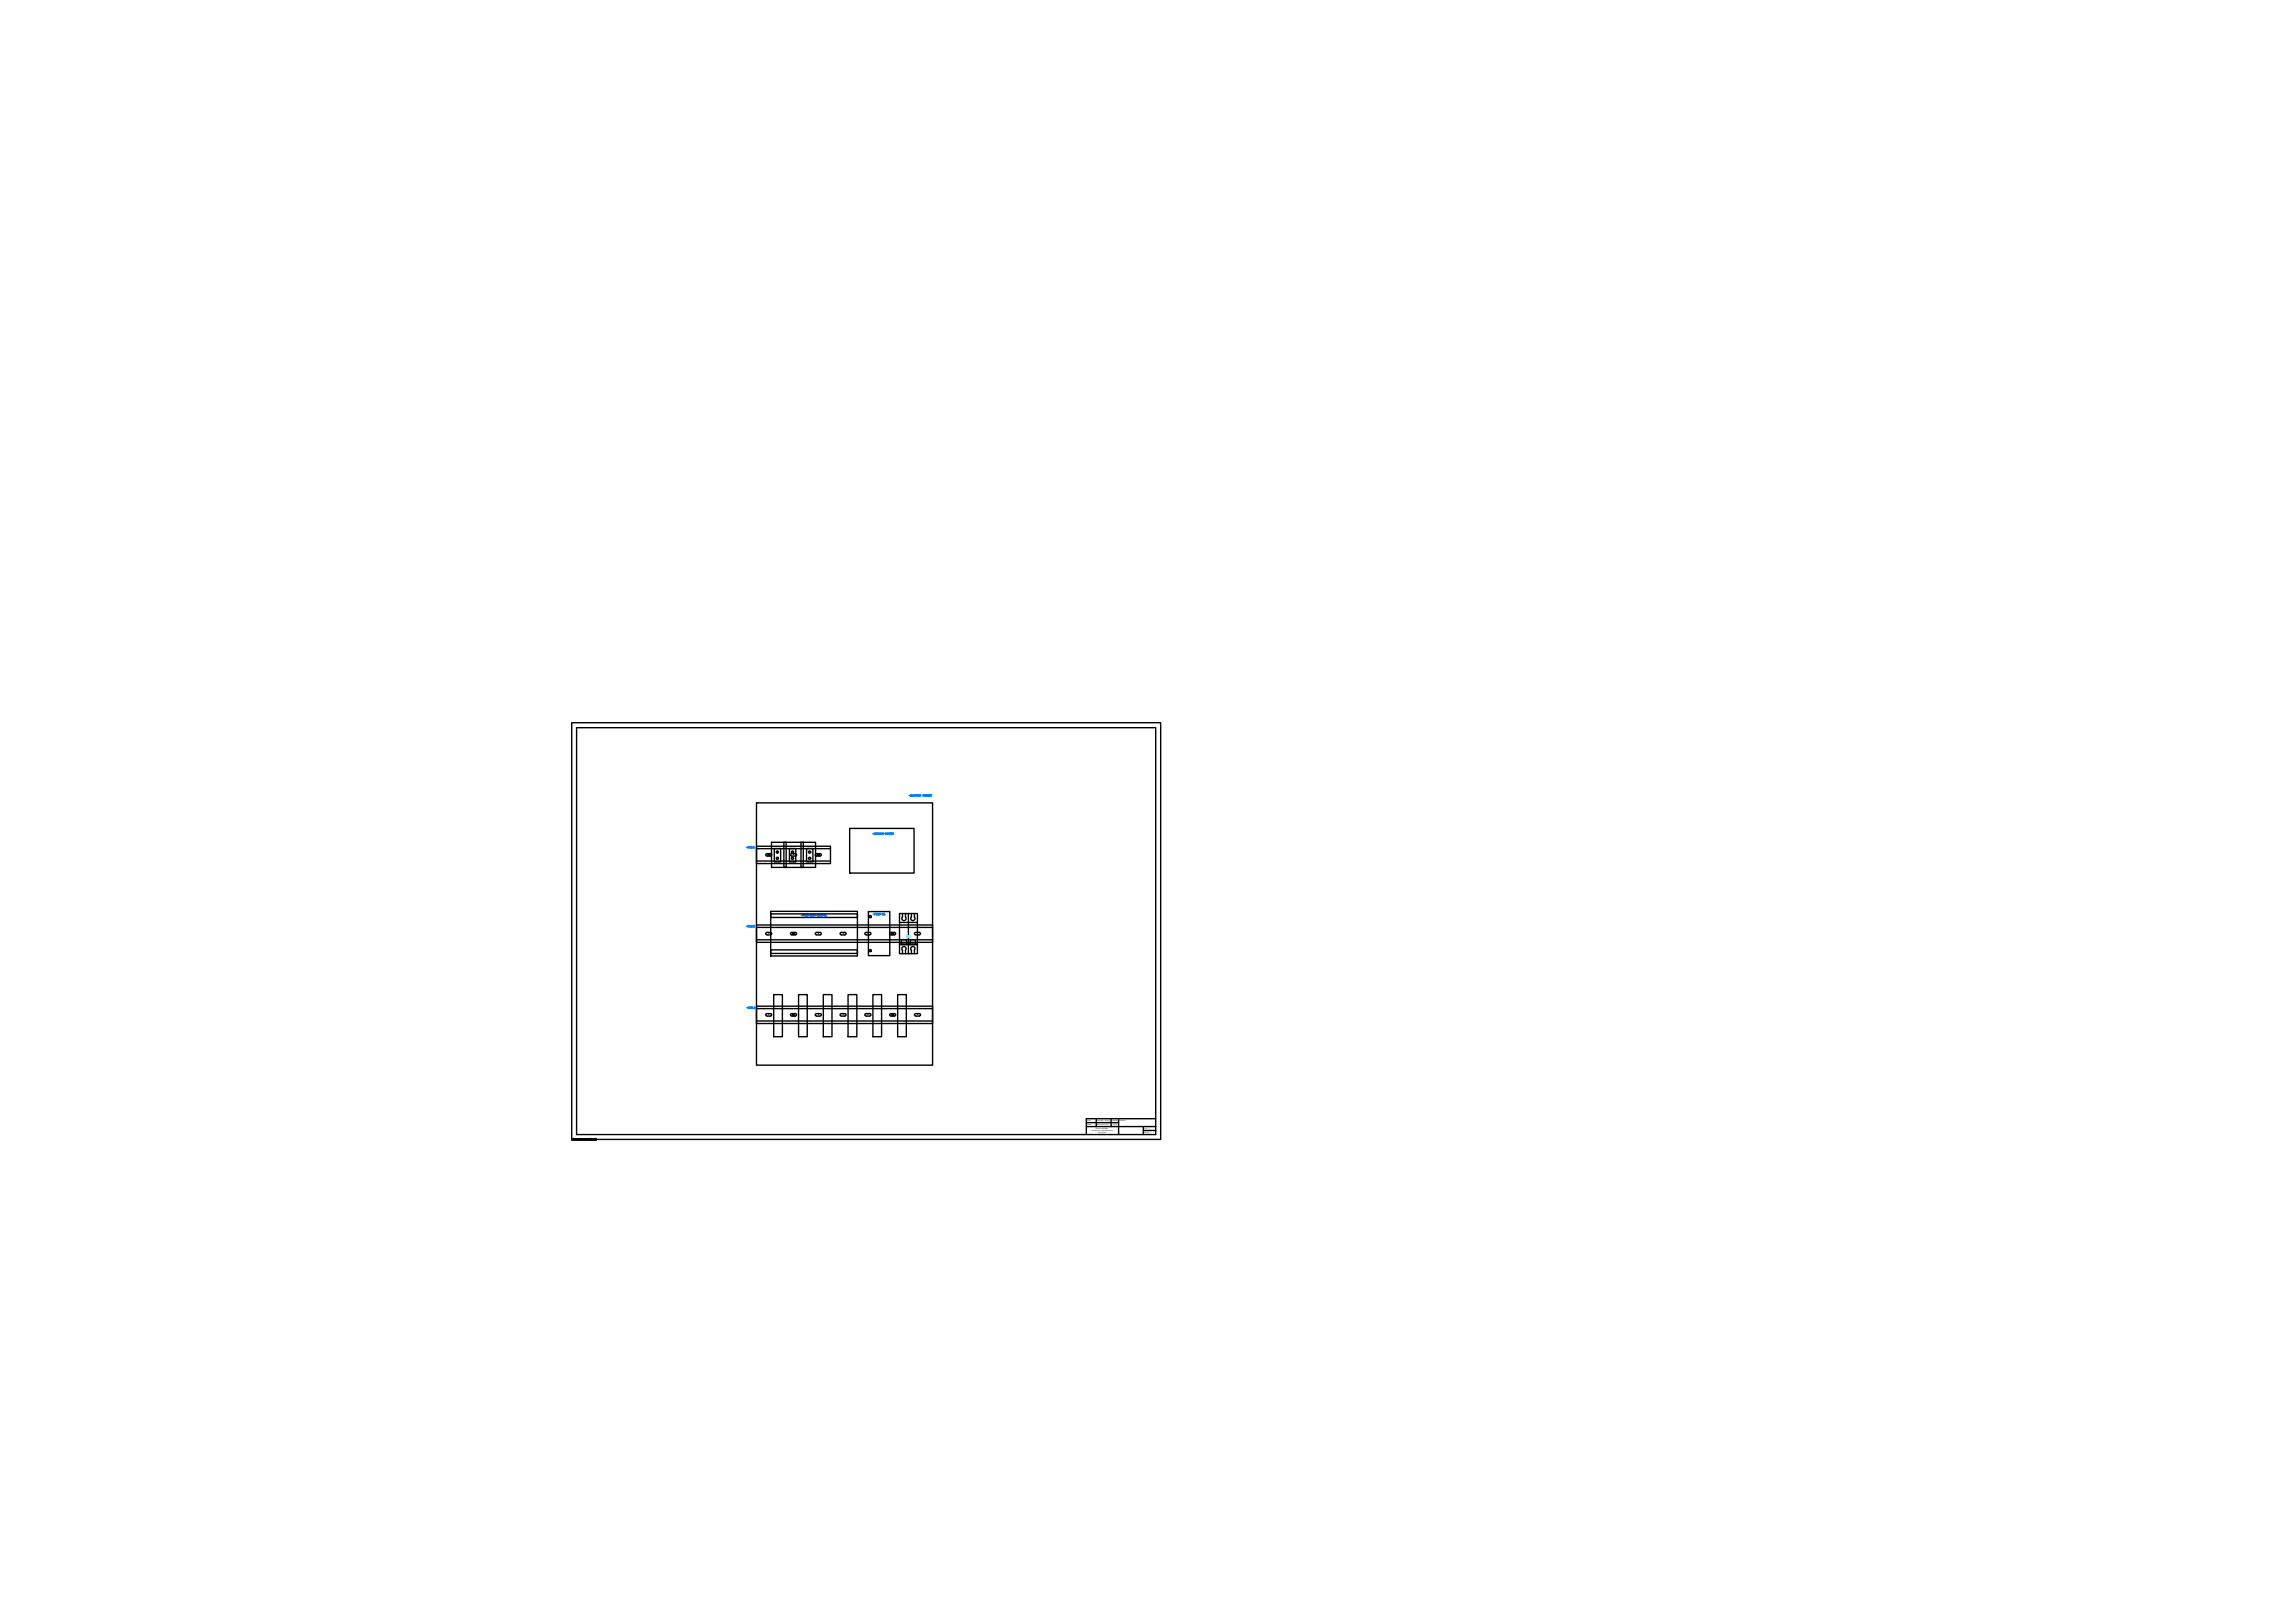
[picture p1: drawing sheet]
<svg xmlns="http://www.w3.org/2000/svg" width="420mm" height="297mm" viewBox="0 0 420 297" stroke-linecap="round" stroke-linejoin="round" font-family="sans-serif">
<defs><g id="words">
<g font-size=".3">
<text x="199.1" y="205.2">SVTH:</text>
<text x="199.1" y="205.9">GVHD:</text>
<text x="199.9" y="207">TRƯỜNG ĐẠI HỌC BÁCH KHOA</text>
<text x="200.6" y="206.7">ĐẠI HỌC ĐÀ NẴNG</text>
<text x="201" y="207.4">KHA CƠ KHÍ</text>
<text x="204.9" y="205.2">Tên đề tài:</text>
<text x="209.5" y="207.4">Số trang: 1</text>
<text x="209.5" y="206.7">Tỉ lệ: 1:1</text>
</g>
<g font-size=".2">
<text x="200.8" y="205.9">ĐẶNG PHƯỚC VINH</text>
<text x="200.8" y="205.2">ĐẶNG NHẬT TRƯỜNG</text>
<text x="203.5" y="205.9">2/10/2022</text>
<text x="203.5" y="205.2">25/09/2022</text>
</g>
</g></defs>
<!-- layer: 0 -->
<path d="M104.7 132.3h107.8v76.2h-107.8zM105.6 133.2h106v74.4h-106zM141.1 167.3h15.9v.6h-15.9zM141.1 173.8h15.9v.7h-15.9zM198.9 206.2h12.7M198.9 205.5h5.9M200.7 204.7v1.5M203.4 204.7v1.5M204.8 204.7v2.9M209.3 206.2v1.4M209.3 206.9h2.3M211.6 204.7h-12.7v2.9" fill="none" stroke="#000" stroke-width=".25"/>
<!-- layer: PSYMS -->
<g fill="none" stroke="#000" stroke-width=".25">
<path d="M138.5 146.9h32.2v48h-32.2zM138.5 154.9h13.5v3.2h-13.5zM138.5 155.3h13.5M138.5 157.6h13.5M140.3 156.3l.7-.1 .3 .3-.3 .2h-.6l-.2-.2zM141.2 154.2h8.1v4.6h-8.1zM141.8 155.3h1.1v2.5h-1.1zM143.5 154.2h.4v4.6h-.4zM144.5 155.3h1.2v2.5h-1.2zM144.8 156.3l.8-.1 .2 .3-.2 .2h-.6l-.3-.2zM146.6 154.2h.5v4.6h-.5zM147.7 155.3h1.1v2.5h-1.1z"/>
<path d="M149.3 156.3l.8-.1 .3 .3-.3 .2h-.6l-.3-.2zM155.6 151.6h11.7v8.2h-11.7zM138.5 169.3h32.2v3.2h-32.2zM138.5 169.7h32.2M138.5 172h32.2M140.4 171.1l-.2-.2 .1-.2 .7-.1 .3 .3-.3 .2M140.4 171.1h.7M141.1 166.8h15.9v8.2h-15.9zM145 171.1l-.3-.2 .1-.2 .8-.1 .2 .3-.2 .2M145 171.1h.6M149.5 171.1l-.3-.2 .1-.2 .8-.1 .3 .3-.3 .2M149.5 171.1h.6"/>
<path d="M154 171.1l-.2-.2 .1-.2 .8-.1 .2 .3-.2 .2M154.1 171.1h.6M158.6 171.1h.6M159 166.8h3.9v8.1h-3.9zM159.2 170.6l.2 .3-.2 .2M159.2 170.6l-.8 .1-.1 .2 .3 .2M163.1 171.1h.6M163.7 170.6l.3 .3-.3 .2M163.7 170.6l-.8 .1v.2l.2 .2M164.7 167.2h1.6v7.3h-1.6zM164.7 168.8h3.3M164.7 172.9h3.3"/>
<path d="M164.7 172.8h3.3M165 172.8v-.8h1v.8M165.2 174.5v-.6a.39 .39 0 0 1 0-.6 .39 .39 0 0 1 .6 0 .39 .39 0 0 1 0 .6v.6M165.2 167.2v.6a.39 .39 0 0 0 0 .6 .39 .39 0 0 0 .6 0 .39 .39 0 0 0 0-.6v-.6M166.3 167.2h1.7v7.3h-1.7M166.7 172.8v-.8h.9v.8M166.8 173.9a.39 .39 0 0 1 0-.6 .39 .39 0 0 1 .6 0 .39 .39 0 0 1 0 .6M166.8 167.8a.39 .39 0 0 0 0 .6 .39 .39 0 0 0 .6 0 .39 .39 0 0 0 0-.6M166.9 167.2v.6M166.9 173.9v.6M167.4 167.2v.6M167.4 173.9v.6"/>
<path d="M167.7 171.1l-.3-.2 .1-.2 .8-.1 .2 .3-.2 .2M167.7 171.1h.6M138.5 184.2h32.2v3.1h-32.2zM138.5 184.6h32.2M138.5 186.9h32.2M140.3 185.6l.7-.1 .3 .2-.3 .2h-.6l-.2-.2zM141.6 182h1.6v7.7h-1.6zM144.8 185.6l.8-.1 .2 .2-.2 .2h-.6l-.3-.2zM146.2 182h1.6v7.7h-1.6zM149.3 185.6l.8-.1 .3 .2-.3 .2h-.6l-.3-.2zM150.7 182h1.6v7.7h-1.6zM153.9 185.6l.8-.1 .2 .2-.2 .2h-.7l-.2-.2z"/>
<path d="M155.3 182h1.6v7.7h-1.6zM159.2 185.5l.2 .2-.2 .2M159.2 185.5h-.6l-.3 .2 .3 .2 .6 .1M159.8 182h1.6v7.7h-1.6zM163.7 185.5l.3 .2-.3 .2M163.7 185.5h-.6l-.2 .2 .2 .2 .6 .1M164.3 182h1.6v7.7h-1.6zM167.5 185.6l.8-.1 .2 .2-.2 .2h-.6l-.3-.2zM104.7 208.5v.1M104.7 208.5h.1M104.7 208.6h.1M104.9 208.5h.1"/>
<path d="M104.9 208.6h.1M105.1 208.5h.1M105.1 208.6h.1M105.3 208.5h.1M105.3 208.6h.1M105.5 208.5h.1M105.5 208.6h.1M105.6 208.5h.1M105.6 208.6h.1M105.8 208.5h.1M105.8 208.6h.1M106 208.5h.1"/>
<path d="M106 208.6h.1M106.2 208.5h.1M106.2 208.6h.1M106.3 208.5h.1M106.3 208.6h.1M106.4 208.5h.1M106.5 208.5h.1M106.5 208.6h.1M106.7 208.5h.1M106.7 208.6h.1M106.9 208.5h.1M106.9 208.6h.1"/>
<path d="M107.1 208.5h.1M107.1 208.6h.1M107.2 208.5h.1M107.2 208.6h.1M107.4 208.5h.1M107.4 208.6h.1M107.6 208.5h.1M107.6 208.6h.1M107.8 208.5h.1M107.8 208.6h.1M108 208.5h.1M108 208.6h.1"/>
<path d="M108.1 208.5h.1M108.1 208.6h.1M108.2 208.5h-3.5h3.5M108.2 208.6h-3.5h3.5M108.2 208.5v.1M108.3 208.5h.1M108.3 208.6h.1M108.5 208.5h.1M108.5 208.6h.1M108.7 208.5h.1M108.7 208.6h.1M108.8 208.5h.1"/>
<path d="M108.8 208.6h.1M109 208.5h.1M109 208.6h.1M109.2 208.5h-1h1M109.2 208.6h-1h1M109.2 208.5v.1"/>
<circle cx="140.7" cy="156.5" r=".16"/>
<circle cx="142.3" cy="157.1" r=".2"/>
<circle cx="142.3" cy="155.9" r=".2"/>
<circle cx="145.1" cy="157.1" r=".2"/>
<circle cx="145.1" cy="155.9" r=".2"/>
<circle cx="148.2" cy="155.9" r=".2"/>
<circle cx="148.2" cy="157.1" r=".2"/>
<circle cx="149.8" cy="156.5" r=".16"/>
<circle cx="145.3" cy="170.9" r=".16"/>
<circle cx="159.3" cy="174" r=".2"/>
<circle cx="159.3" cy="167.8" r=".2"/>
<circle cx="163.4" cy="170.9" r=".16"/>
<circle cx="145.3" cy="185.7" r=".16"/>
<circle cx="163.4" cy="185.7" r=".16"/>
</g>
<g fill="none" stroke="#000" stroke-width=".18">
<path d="M140.8 156.5h.1M145.3 156.5h.1M149.8 156.5h.1M140.8 170.9h.1M145.3 170.9h.1M149.8 170.9h.1M154.4 170.9h.1M158.9 170.9h.1M163.4 170.9h.1M168 170.9h.1M140.8 185.7h.1M145.3 185.7h.1"/>
<path d="M149.8 185.7h.1M154.4 185.7h.1M158.9 185.7h.1M163.4 185.7h.1M168 185.7h.1M104.8 208.5h.1M104.9 208.5h.1M105.1 208.5h.1M105.3 208.5h.1M105.5 208.5h.1M105.6 208.5h.1M105.8 208.5h.1"/>
<path d="M106 208.5h.1M106.2 208.5h.1M106.4 208.5h.1M106.5 208.5h.1M106.7 208.5h.1M106.9 208.5h.1M107.1 208.5h.1M107.3 208.5h.1M107.4 208.5h.1M107.6 208.5h.1M107.8 208.5h.1M108 208.5h.1"/>
<path d="M108.1 208.5h.1M108.3 208.5h.1M108.5 208.5h.1M108.7 208.5h.1M108.9 208.5h.1M109 208.5h.1"/>
</g>
<!-- layer: PRTG -->
<path d="M165.9 171.3h.2l-.2 .1 .2 .1M166.2 171.3h.2l-.1 .2zM166.5 171.5l.1-.3 .1 .3M166.5 171.4h.2" fill="none" stroke="#0ff" stroke-width=".25"/>
<!-- layer: PTAG -->
<g fill="none" stroke="#007fff" stroke-width=".25">
<path d="M136.6 155.1h.2M136.9 155.1l.2-.1-.2-.1v.3M137 155.1l.1 .1M137.2 155.2l.1-.3 .1 .3M137.2 155.1h.2M137.5 154.9h.1M137.5 155.2h.1M137.5 154.9v.3M137.7 154.9v.3h.2M138 155v.2M138 155.2h.1M159.8 152.6h.2"/>
<path d="M160.1 152.5h.2l-.2 .1v.1h.2M160.3 152.5l.2-.1-.2 .3h.2M160.7 152.4l.1 .1-.1 .2zM160.9 152.4l.1 .3 .2-.3M161.2 152.7l.2-.3v.3M161.2 152.6h.2M161.7 152.5h-.2v.2h.2M161.8 152.6h.2M162.1 152.5l.2-.1-.2 .3h.2M162.6 152.6h-.2l.1-.2v.3M162.7 152.4l.1 .3 .2-.3M163.1 152.4l.2 .1v.2h-.2"/>
<path d="M163.1 152.4v.3M163.6 152.5h-.2v.2h.2M166.4 145.6h.2M166.7 145.6h.1M166.9 145.4h-.2v.3h.2M167 145.4v.3h.1M167.2 145.6h.1M167.4 145.4h-.2v.3h.2M167.7 145.5h-.2v.2h.2M167.7 145.4h.2M167.8 145.4v.3M168 145.6l.2-.1-.2-.1v.3"/>
<path d="M168 145.6l.2 .1M168.3 145.7h.1M168.3 145.4h.1M168.3 145.4v.3M168.6 145.5h-.2v.2h.2M169.1 145.5h-.1v.2h.1M169.2 145.7l.1-.3 .1 .3M169.2 145.6h.2M169.5 145.6l.1 .1h-.1v-.3l.1 .2M169.8 145.4v.3M170.1 145.4v.3l-.2-.3v.3M170.2 145.6h.1"/>
<path d="M170.3 145.4h-.1v.3h.1M170.4 145.4h.2M170.5 145.4v.3M136.7 169.5h.1M136.9 169.5l.2-.1h-.2v.3M137 169.5l.1 .2M137.2 169.7l.1-.3 .1 .3M137.2 169.6h.2M137.5 169.4h.1M137.5 169.7h.1M137.6 169.4v.3M137.7 169.4v.3h.2"/>
<path d="M138 169.4h.2l-.2 .3h.2M146.7 167.5h.2M147 167.5h.1M147.2 167.4h-.2v.3M147.3 167.4l.2 .3M147.5 167.4l-.2 .3M147.6 167.4v.3M147.6 167.7h.1M148 167.4v.3l-.2-.3v.3M148 167.5h.2M148.5 167.4l-.2 .1 .2 .2v-.2h-.2M148.6 167.4h.2l-.1 .3z"/>
<path d="M148.9 167.7v-.3v.2l.2-.2v.3M149.2 167.4h.2M149.2 167.4v.3M149.4 167.5h.2M149.7 167.5h.1M149.9 167.4h-.2v.3h.2M150.2 167.4h-.2l.2 .3-.2-.1M150.5 167.4h-.2l.2 .3-.2-.1M150.8 167.4l-.2 .3M150.9 167.4v.3l.2-.1v-.2M151.2 167.4v.3h.2M159.9 167.3h.1"/>
<path d="M160.1 167.3h.1M160.3 167.2h-.2v.2M160.4 167.2l.2 .2M160.6 167.2l-.2 .2M160.7 167.2h.1v.2zM161.1 167.2v.2l-.1-.2v.2M161.2 167.3h.2M161.5 167.2h.2l-.1 .1M161.7 167.3v.1h-.2M161.8 167.4l.1-.2 .1 .2M161.8 167.3h.2M136.7 184.4h.2"/>
<path d="M137 184.6v-.3h.2l-.2 .1 .2 .2M137.3 184.6l.1-.3 .1 .3M137.3 184.5h.2M137.6 184.3h.1M137.6 184.6h.1M137.6 184.3v.3M137.8 184.3v.3h.2M138 184.3h.3l-.1 .1 .1 .1h-.3"/>
</g>
<use href="#words"/>
</svg>
